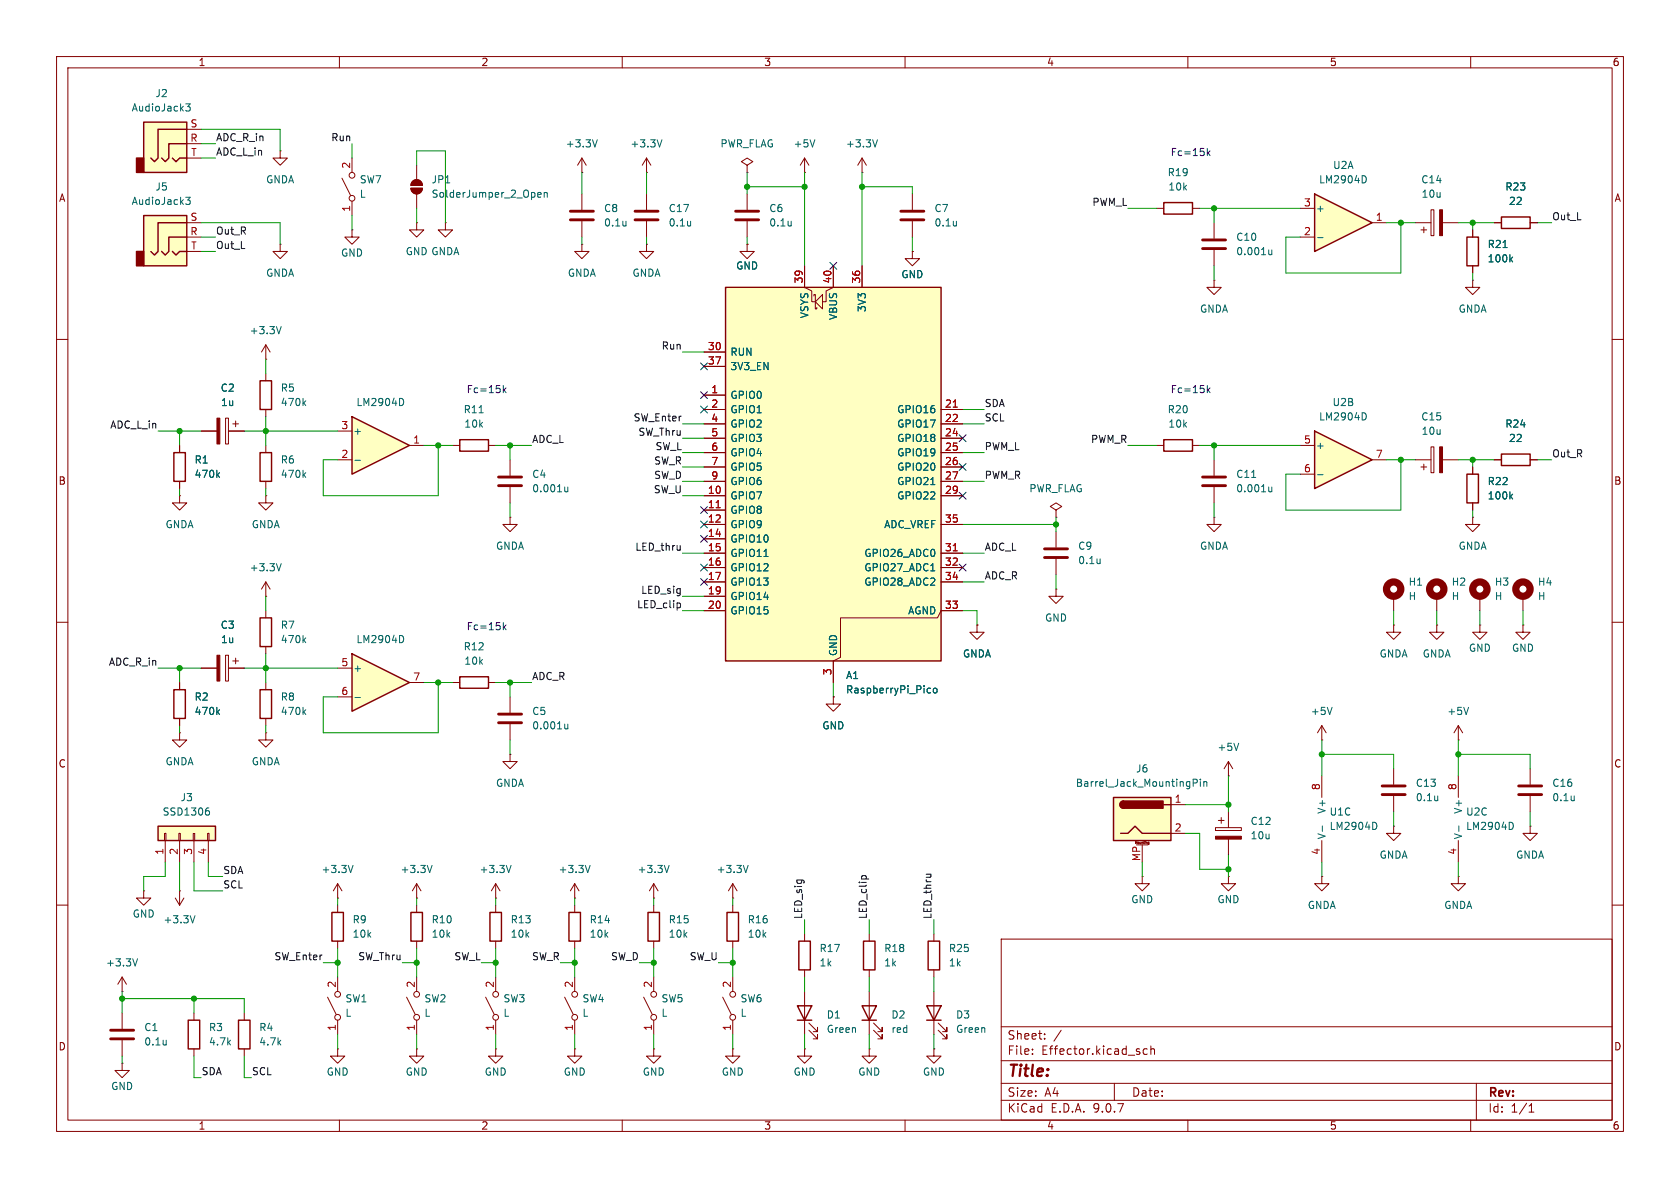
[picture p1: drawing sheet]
<svg xmlns="http://www.w3.org/2000/svg" width="297mm" height="210mm" viewBox="0 0 297 210" stroke-linecap="round" stroke-linejoin="round" font-family="sans-serif">
<defs><g id="words">
<text font-size="2.8" fill="#840000" x="178" y="190.9">Title:</text>
<g font-size="2.1" fill="#840000">
<text x="178" y="184">Sheet:</text>
<text x="178" y="186.7">File:</text>
<text x="184.1" y="186.7">Effector.kicad_sch</text>
<text x="178" y="196.9">KiCad</text>
<text x="178" y="194.1">Size:</text>
<text x="184.7" y="194.1">A4</text>
<text x="185.7" y="196.9">E.D.A.</text>
<text x="193.3" y="196.9">9.0.7</text>
<text x="200" y="194.1">Date:</text>
<text x="263" y="194.3">Rev:</text>
<text x="263" y="196.9">Id:</text>
<text x="267.1" y="196.9">1/1</text>
</g>
<g font-size="1.8" fill="#840000">
<text x="35" y="11.9">1</text>
<text x="85" y="11.9">2</text>
<text x="135" y="11.9">3</text>
<text x="185" y="11.9">4</text>
<text x="235" y="11.9">5</text>
<text x="285" y="11.9">6</text>
<text x="10.3" y="35.9">A</text>
<text x="285.3" y="35.9">A</text>
<text x="10.3" y="85.9">B</text>
<text x="285.3" y="85.9">B</text>
<text x="10.3" y="135.9">C</text>
<text x="285.3" y="135.9">C</text>
<text x="10.3" y="185.9">D</text>
<text x="285.3" y="185.9">D</text>
<text x="35" y="199.9">1</text>
<text x="85" y="199.9">2</text>
<text x="135" y="199.9">3</text>
<text x="185" y="199.9">4</text>
<text x="235" y="199.9">5</text>
<text x="285" y="199.9">6</text>
</g>
<g font-size="1.8" fill="#006464">
<text x="27.4" y="17.4">J2</text>
<text x="23.2" y="19.9">AudioJack3</text>
<text x="99.9" y="26.3">+3.3V</text>
<text x="111.4" y="26.3">+3.3V</text>
<text x="127.3" y="26.3">PWR_FLAG</text>
<text x="140.2" y="26.3">+5V</text>
<text x="149.5" y="26.3">+3.3V</text>
<text x="27.4" y="33.9">J5</text>
<text x="46.9" y="32.6">GNDA</text>
<text x="63.5" y="35.2">L</text>
<text x="63.5" y="32.6">SW7</text>
<text x="76.2" y="32.6">JP1</text>
<text x="76.2" y="35.2">SolderJumper_2_Open</text>
<text x="206.3" y="31.3">R19</text>
<text x="206.5" y="33.9">10k</text>
<text x="233.1" y="32.6">LM2904D</text>
<text x="235.6" y="30.1">U2A</text>
<text x="251.2" y="32.6">C14</text>
<text x="251.2" y="35.2">10u</text>
<text x="266" y="33.9">R23</text>
<text x="23.2" y="36.4">AudioJack3</text>
<text x="106.7" y="37.7">C8</text>
<text x="106.7" y="40.2">0.1u</text>
<text x="118.1" y="37.7">C17</text>
<text x="118.1" y="40.2">0.1u</text>
<text x="135.9" y="37.7">C6</text>
<text x="135.9" y="40.2">0.1u</text>
<text x="165.1" y="37.7">C7</text>
<text x="165.1" y="40.2">0.1u</text>
<text x="232.5" y="37.7">+</text>
<text x="266.7" y="36.4">22</text>
<text x="60.2" y="45.6">GND</text>
<text x="71.6" y="45.3">GND GNDA</text>
<text x="130" y="47.9">GND</text>
<text x="218.4" y="42.8">C10</text>
<text x="218.4" y="45.3">0.001u</text>
<text x="262.9" y="44">R21</text>
<text x="262.9" y="46.6">100k</text>
<text x="46.9" y="49.1">GNDA</text>
<text x="100.3" y="49.1">GNDA</text>
<text x="111.7" y="49.1">GNDA</text>
<text x="159.3" y="49.4">GND</text>
<text x="44" y="59.3">+3.3V</text>
<text x="143.1" y="56.4" transform="rotate(-90 143.1 56.4)">VSYS</text>
<text x="148.2" y="56.7" transform="rotate(-90 148.2 56.7)">VBUS</text>
<text x="153.3" y="55.3" transform="rotate(-90 153.3 55.3)">3V3</text>
<text x="212" y="55.5">GNDA</text>
<text x="257.8" y="55.5">GNDA</text>
<text x="129" y="63.1">RUN</text>
<text x="129" y="65.6">3V3_EN</text>
<text x="38.9" y="69.4">C2</text>
<text x="39" y="72">1u</text>
<text x="49.5" y="69.4">R5</text>
<text x="49.5" y="72">470k</text>
<text x="62.9" y="72">LM2904D</text>
<text x="129" y="70.7">GPIO0</text>
<text x="235.5" y="72">U2B</text>
<text x="62.4" y="77.1">+</text>
<text x="81.9" y="73.3">R11</text>
<text x="82" y="75.8">10k</text>
<text x="129" y="73.3">GPIO1</text>
<text x="129" y="75.8">GPIO2</text>
<text x="158.5" y="73.3">GPIO16</text>
<text x="158.5" y="75.8">GPIO17</text>
<text x="206.3" y="73.3">R20</text>
<text x="206.5" y="75.8">10k</text>
<text x="233.1" y="74.5">LM2904D</text>
<text x="251.2" y="74.5">C15</text>
<text x="251.2" y="77.1">10u</text>
<text x="266" y="75.8">R24</text>
<text x="34.3" y="82.1">R1</text>
<text x="49.5" y="82.1">R6</text>
<text x="129" y="78.3">GPIO3</text>
<text x="129" y="80.9">GPIO4</text>
<text x="129" y="83.4">GPIO5</text>
<text x="158.5" y="78.3">GPIO18</text>
<text x="158.5" y="80.9">GPIO19</text>
<text x="158.5" y="83.4">GPIO20</text>
<text x="232.5" y="79.6">+</text>
<text x="266.7" y="78.3">22</text>
<text x="34.3" y="84.7">470k</text>
<text x="49.5" y="84.7">470k</text>
<text x="94" y="84.7">C4</text>
<text x="94" y="87.2">0.001u</text>
<text x="129" y="86">GPIO6</text>
<text x="129" y="88.5">GPIO7</text>
<text x="158.5" y="86">GPIO21</text>
<text x="158.5" y="88.5">GPIO22</text>
<text x="181.9" y="87.2">PWR_FLAG</text>
<text x="218.4" y="84.7">C11</text>
<text x="218.4" y="87.2">0.001u</text>
<text x="262.9" y="86">R22</text>
<text x="262.9" y="88.5">100k</text>
<text x="29.2" y="93.6">GNDA</text>
<text x="44.4" y="93.6">GNDA</text>
<text x="129" y="91">GPIO8</text>
<text x="129" y="93.6">GPIO9</text>
<text x="156.2" y="93.6">ADC_VREF</text>
<text x="44" y="101.2">+3.3V</text>
<text x="87.6" y="97.4">GNDA</text>
<text x="129" y="96.1">GPIO10</text>
<text x="129" y="98.7">GPIO11</text>
<text x="129" y="101.2">GPIO12</text>
<text x="152.7" y="98.7">GPIO26_ADC0</text>
<text x="152.7" y="101.2">GPIO27_ADC1</text>
<text x="190.5" y="97.4">C9</text>
<text x="190.5" y="99.9">0.1u</text>
<text x="212" y="97.4">GNDA</text>
<text x="257.8" y="97.4">GNDA</text>
<text x="129" y="103.7">GPIO13</text>
<text x="129" y="106.3">GPIO14</text>
<text x="152.7" y="103.7">GPIO28_ADC2</text>
<text x="248.9" y="106.3">H</text>
<text x="248.9" y="103.7">H1</text>
<text x="256.5" y="106.3">H</text>
<text x="256.5" y="103.7">H2</text>
<text x="264.2" y="106.3">H</text>
<text x="264.2" y="103.7">H3</text>
<text x="271.8" y="106.3">H</text>
<text x="271.8" y="103.7">H4</text>
<text x="38.9" y="111.4">C3</text>
<text x="39" y="113.9">1u</text>
<text x="49.5" y="111.4">R7</text>
<text x="49.5" y="113.9">470k</text>
<text x="62.9" y="113.9">LM2904D</text>
<text x="129" y="108.8">GPIO15</text>
<text x="160.4" y="108.8">AGND</text>
<text x="184.7" y="110.1">GND</text>
<text x="62.4" y="119">+</text>
<text x="81.9" y="115.2">R12</text>
<text x="82" y="117.7">10k</text>
<text x="148.2" y="116.1" transform="rotate(-90 148.2 116.1)">GND</text>
<text x="170.1" y="116.4">GNDA</text>
<text x="243.8" y="116.4">GNDA</text>
<text x="251.4" y="116.4">GNDA</text>
<text x="259.6" y="115.4">GND</text>
<text x="267.2" y="115.4">GND</text>
<text x="34.3" y="124.1">R2</text>
<text x="49.5" y="124.1">R8</text>
<text x="149.5" y="120.2">A1</text>
<text x="149.5" y="122.8">RaspberryPi_Pico</text>
<text x="34.3" y="126.6">470k</text>
<text x="49.5" y="126.6">470k</text>
<text x="94" y="126.6">C5</text>
<text x="94" y="129.1">0.001u</text>
<text x="145.3" y="129.1">GND</text>
<text x="231.6" y="126.6">+5V</text>
<text x="255.8" y="126.6">+5V</text>
<text x="29.2" y="135.5">GNDA</text>
<text x="44.4" y="135.5">GNDA</text>
<text x="200.7" y="136.8">J6</text>
<text x="215.1" y="132.9">+5V</text>
<text x="31.8" y="141.8">J3</text>
<text x="87.6" y="139.3">GNDA</text>
<text x="190.1" y="139.3">Barrel_Jack_MountingPin</text>
<text x="234.5" y="144" transform="rotate(-90 234.5 144)">V+</text>
<text x="250.2" y="139.3">C13</text>
<text x="250.2" y="141.8">0.1u</text>
<text x="258.7" y="144" transform="rotate(-90 258.7 144)">V+</text>
<text x="274.3" y="139.3">C16</text>
<text x="274.3" y="141.8">0.1u</text>
<text x="28.7" y="144.4">SSD1306</text>
<text x="221" y="146">C12</text>
<text x="221" y="148.6">10u</text>
<text x="234.5" y="148.5" transform="rotate(-90 234.5 148.5)">V-</text>
<text x="235" y="146.9">LM2904D</text>
<text x="235" y="144.4">U1C</text>
<text x="258.7" y="148.5" transform="rotate(-90 258.7 148.5)">V-</text>
<text x="259.1" y="146.9">LM2904D</text>
<text x="259.1" y="144.4">U2C</text>
<text x="56.7" y="154.5">+3.3V</text>
<text x="70.7" y="154.5">+3.3V</text>
<text x="84.7" y="154.5">+3.3V</text>
<text x="98.7" y="154.5">+3.3V</text>
<text x="112.6" y="154.5">+3.3V</text>
<text x="126.6" y="154.5">+3.3V</text>
<text x="243.8" y="152">GNDA</text>
<text x="267.9" y="152">GNDA</text>
<text x="199.9" y="159.9">GND</text>
<text x="215.1" y="159.9">GND</text>
<text x="231.1" y="160.9">GNDA</text>
<text x="255.2" y="160.9">GNDA</text>
<text x="23.4" y="162.4">GND</text>
<text x="28.8" y="163.4">+3.3V</text>
<text x="62.2" y="163.4">R9</text>
<text x="62.2" y="166">10k</text>
<text x="76.2" y="166">10k</text>
<text x="76.2" y="163.4">R10</text>
<text x="90.2" y="166">10k</text>
<text x="90.2" y="163.4">R13</text>
<text x="104.1" y="166">10k</text>
<text x="104.1" y="163.4">R14</text>
<text x="118.1" y="166">10k</text>
<text x="118.1" y="163.4">R15</text>
<text x="132.1" y="166">10k</text>
<text x="132.1" y="163.4">R16</text>
<text x="18.6" y="171">+3.3V</text>
<text x="144.8" y="168.5">R17</text>
<text x="144.8" y="171">1k</text>
<text x="156.2" y="168.5">R18</text>
<text x="156.2" y="171">1k</text>
<text x="167.6" y="168.5">R25</text>
<text x="167.6" y="171">1k</text>
<text x="61" y="179.9">L</text>
<text x="61" y="177.4">SW1</text>
<text x="74.9" y="179.9">L</text>
<text x="74.9" y="177.4">SW2</text>
<text x="88.9" y="179.9">L</text>
<text x="88.9" y="177.4">SW3</text>
<text x="102.9" y="179.9">L</text>
<text x="102.9" y="177.4">SW4</text>
<text x="116.8" y="179.9">L</text>
<text x="116.8" y="177.4">SW5</text>
<text x="130.8" y="179.9">L</text>
<text x="130.8" y="177.4">SW6</text>
<text x="25.4" y="182.5">C1</text>
<text x="25.4" y="185">0.1u</text>
<text x="36.8" y="182.5">R3</text>
<text x="36.8" y="185">4.7k</text>
<text x="45.7" y="182.5">R4</text>
<text x="45.7" y="185">4.7k</text>
<text x="146.1" y="180.3">D1</text>
<text x="146.1" y="182.8">Green</text>
<text x="157.5" y="180.3">D2</text>
<text x="157.5" y="182.8">red</text>
<text x="168.9" y="180.3">D3</text>
<text x="168.9" y="182.8">Green</text>
<text x="57.7" y="190.3">GND</text>
<text x="71.6" y="190.3">GND</text>
<text x="85.6" y="190.3">GND</text>
<text x="99.6" y="190.3">GND</text>
<text x="113.5" y="190.3">GND</text>
<text x="127.5" y="190.3">GND</text>
<text x="140.2" y="190.3">GND</text>
<text x="151.6" y="190.3">GND</text>
<text x="163.1" y="190.3">GND</text>
<text x="19.6" y="192.9">GND</text>
</g>
<g font-size="1.8" fill="#a90000">
<text x="33.6" y="22.6">S</text>
<text x="33.6" y="25.1">R</text>
<text x="33.7" y="27.7">T</text>
<text x="62" y="29.9" transform="rotate(-90 62 29.9)">2</text>
<text x="33.6" y="41.7">R</text>
<text x="33.6" y="39.1">S</text>
<text x="62" y="37.5" transform="rotate(-90 62 37.5)">1</text>
<text x="230.4" y="36.6">3</text>
<text x="230.4" y="41.7">2</text>
<text x="243.1" y="39.1">1</text>
<text x="33.7" y="44.2">T</text>
<text x="142" y="50.2" transform="rotate(-90 142 50.2)">39</text>
<text x="147.1" y="50.2" transform="rotate(-90 147.1 50.2)">40</text>
<text x="152.1" y="50.2" transform="rotate(-90 152.1 50.2)">36</text>
<text x="125.1" y="62">30</text>
<text x="125.1" y="64.5">37</text>
<text x="125.7" y="69.6">1</text>
<text x="60.3" y="75.9">3</text>
<text x="125.7" y="72.1">2</text>
<text x="125.7" y="74.7">4</text>
<text x="125.7" y="77.2">5</text>
<text x="167" y="72.1">21</text>
<text x="167" y="74.7">22</text>
<text x="167" y="77.2">24</text>
<text x="60.3" y="81">2</text>
<text x="73" y="78.5">1</text>
<text x="125.7" y="79.8">6</text>
<text x="125.7" y="82.3">7</text>
<text x="167" y="79.8">25</text>
<text x="167" y="82.3">26</text>
<text x="230.4" y="78.5">5</text>
<text x="230.4" y="83.6">6</text>
<text x="243.1" y="81">7</text>
<text x="125.1" y="87.4">10</text>
<text x="125.1" y="89.9">11</text>
<text x="125.7" y="84.8">9</text>
<text x="167" y="84.8">27</text>
<text x="167" y="87.4">29</text>
<text x="125.1" y="92.5">12</text>
<text x="125.1" y="95">14</text>
<text x="167" y="92.5">35</text>
<text x="125.1" y="97.5">15</text>
<text x="125.1" y="100.1">16</text>
<text x="167" y="97.5">31</text>
<text x="167" y="100.1">32</text>
<text x="125.1" y="102.6">17</text>
<text x="125.1" y="105.2">19</text>
<text x="125.1" y="107.7">20</text>
<text x="167" y="102.6">34</text>
<text x="167" y="107.7">33</text>
<text x="60.3" y="117.9">5</text>
<text x="147.1" y="119.5" transform="rotate(-90 147.1 119.5)">3</text>
<text x="60.3" y="122.9">6</text>
<text x="73" y="120.4">7</text>
<text x="207.6" y="142">1</text>
<text x="233.4" y="139.8" transform="rotate(-90 233.4 139.8)">8</text>
<text x="257.6" y="139.8" transform="rotate(-90 257.6 139.8)">8</text>
<text x="207.6" y="147.1">2</text>
<text x="29" y="151.2" transform="rotate(-90 29 151.2)">1</text>
<text x="31.5" y="151.2" transform="rotate(-90 31.5 151.2)">2</text>
<text x="34" y="151.2" transform="rotate(-90 34 151.2)">3</text>
<text x="36.6" y="151.2" transform="rotate(-90 36.6 151.2)">4</text>
<text x="201.7" y="152.3" transform="rotate(-90 201.7 152.3)">MP</text>
<text x="233.4" y="151.2" transform="rotate(-90 233.4 151.2)">4</text>
<text x="257.6" y="151.2" transform="rotate(-90 257.6 151.2)">4</text>
<text x="59.4" y="174.7" transform="rotate(-90 59.4 174.7)">2</text>
<text x="73.4" y="174.7" transform="rotate(-90 73.4 174.7)">2</text>
<text x="87.4" y="174.7" transform="rotate(-90 87.4 174.7)">2</text>
<text x="101.3" y="174.7" transform="rotate(-90 101.3 174.7)">2</text>
<text x="115.3" y="174.7" transform="rotate(-90 115.3 174.7)">2</text>
<text x="129.3" y="174.7" transform="rotate(-90 129.3 174.7)">2</text>
<text x="59.4" y="182.3" transform="rotate(-90 59.4 182.3)">1</text>
<text x="73.4" y="182.3" transform="rotate(-90 73.4 182.3)">1</text>
<text x="87.4" y="182.3" transform="rotate(-90 87.4 182.3)">1</text>
<text x="101.3" y="182.3" transform="rotate(-90 101.3 182.3)">1</text>
<text x="115.3" y="182.3" transform="rotate(-90 115.3 182.3)">1</text>
<text x="129.3" y="182.3" transform="rotate(-90 129.3 182.3)">1</text>
</g>
<g font-size="1.8" fill="#0f0f0f">
<text x="38.1" y="25.1">ADC_R_in</text>
<text x="38.1" y="27.6">ADC_L_in</text>
<text x="58.5" y="25.1">Run</text>
<text x="38.1" y="41.6">Out_R</text>
<text x="193" y="36.5">PWM_L</text>
<text x="274.3" y="39">Out_L</text>
<text x="38.1" y="44.1">Out_L</text>
<text x="116.9" y="61.9">Run</text>
<text x="19.4" y="75.9">ADC_L_in</text>
<text x="111.9" y="74.6">SW_Enter</text>
<text x="112.8" y="77.1">SW_Thru</text>
<text x="174" y="72">SDA</text>
<text x="174" y="74.6">SCL</text>
<text x="94" y="78.4">ADC_L</text>
<text x="115.5" y="82.2">SW_R</text>
<text x="115.8" y="79.7">SW_L</text>
<text x="174" y="79.7">PWM_L</text>
<text x="192.8" y="78.4">PWM_R</text>
<text x="274.3" y="80.9">Out_R</text>
<text x="115.5" y="87.3">SW_U</text>
<text x="115.5" y="84.7">SW_D</text>
<text x="174" y="84.7">PWM_R</text>
<text x="112.2" y="97.4">LED_thru</text>
<text x="174" y="97.4">ADC_L</text>
<text x="112.5" y="107.6">LED_clip</text>
<text x="113.3" y="105.1">LED_sig</text>
<text x="174" y="102.5">ADC_R</text>
<text x="19.1" y="117.8">ADC_R_in</text>
<text x="94" y="120.3">ADC_R</text>
<text x="39.4" y="154.6">SDA</text>
<text x="39.4" y="157.1">SCL</text>
<text x="141.9" y="162.6" transform="rotate(-90 141.9 162.6)">LED_sig</text>
<text x="153.3" y="162.6" transform="rotate(-90 153.3 162.6)">LED_clip</text>
<text x="164.8" y="162.6" transform="rotate(-90 164.8 162.6)">LED_thru</text>
<text x="48.4" y="169.8">SW_Enter</text>
<text x="63.2" y="169.8">SW_Thru</text>
<text x="80.2" y="169.8">SW_L</text>
<text x="94" y="169.8">SW_R</text>
<text x="107.9" y="169.8">SW_D</text>
<text x="121.8" y="169.8">SW_U</text>
<text x="35.6" y="190.2">SDA</text>
<text x="44.4" y="190.2">SCL</text>
</g>
<g font-size="1.8" fill="#0000c2">
<text x="206.9" y="27.8">Fc=15k</text>
<text x="82.4" y="69.7">Fc=15k</text>
<text x="206.9" y="69.7">Fc=15k</text>
<text x="82.4" y="111.6">Fc=15k</text>
</g>
<text font-size=".5" fill="#840000" x="200.5" y="149.4">Mounting</text>
</g></defs>
<g fill="none" stroke="#840000" stroke-width=".18">
<path d="M10 10h277v190h-277zM12 12h273v186h-273zM60 10v2M110 10v2M160 10v2M210 10v2M260 10v2M60.5 31.5l1.5 3M62.2 27.9v2.6M62.2 35.6v2.5M72.6 33.3h2.1a1.02 1.02 0 0 1-1 1 1.02 1.02 0 0 1-1.1-1zM72.9 32.1a1.02 1.02 0 0 1 1.1-.3 1.02 1.02 0 0 1 .7 1h-2.1z"/>
<path d="M73.7 39.4v1.2h1.2l-1.2 1.3-1.3-1.3h1.3M73.7 39.4h.1M73.7 29.2v2.6M73.7 34.3v2.5M214.6 39.4v2.8M62.2 40.6v1.3h1.3l-1.3 1.3-1.2-1.3h1.2M62.2 40.6h.1M214.6 44.2v2.8M10 60h2M253 79h.5v4.6h-.5zM285 60h2M214.6 91.4v1.3h1.3l-1.3 1.3-1.2-1.3h1.2"/>
<path d="M214.6 91.4h.1M214.6 81.3v2.8M214.6 86.1v2.8M250.2 81.3h2.8M251.2 82.6h1M251.7 82v1.1M255 81.3h2.8M260.3 82.6v1.2M260.3 88.9v1.3M10 110h2M285 110h2M25.4 157.5v1.3h1.3l-1.3 1.2-1.3-1.2h1.3"/>
<path d="M25.4 157.5h.1M31 158.8l.7 1.2M31.7 157.5h.1M31.7 157.5v2.5M32.5 158.8l-.8 1.2M10 160h2M71.9 176.3l1.5 3M73.7 160v1.3M73.7 166.4v1.2M73.7 172.7v2.6M85.9 176.3l1.5 3M87.6 172.7v2.6"/>
<path d="M99.8 176.3l1.5 3M101.6 172.7v2.6M177 166h108v32h-108zM285 160h2M60 198v2M73.7 180.3v2.6M87.6 185.4v1.3h1.3l-1.3 1.3-1.2-1.3h1.2M87.6 185.4h.1M87.6 180.3v2.6M101.6 185.4v1.3h1.3l-1.3 1.3-1.3-1.3h1.3M101.6 185.4h.1M101.6 180.3v2.6"/>
<path d="M110 198v2M160 198v2M177 194.5h108M177 191.5h108M177 187.5h108M177 181.5h108M182.5 186.3v.1M182.5 185.5v.1M184.7 183.6v.1M184.7 182.8v.1M187.6 182.1l-1.3 2M197 191.5v3"/>
<path d="M202.8 185.5l-.4-.1-.3 .3v.4l.1 .2h.6M203.5 185.5l.2-.1 .3 .1 .1 .9M203.5 184.9v1.5M210 198v2M260 198v2M261 191.5v6.5M270.3 196.6h.9M270.3 195.5l.4-.4v1.5"/>
<circle cx="62.2" cy="31" r=".51"/>
<circle cx="62.2" cy="35.1" r=".51"/>
<circle cx="73.7" cy="179.8" r=".51"/>
<circle cx="73.7" cy="175.8" r=".51"/>
<circle cx="87.6" cy="179.8" r=".51"/>
<circle cx="87.6" cy="175.8" r=".51"/>
<circle cx="101.6" cy="179.8" r=".51"/>
<circle cx="101.6" cy="175.8" r=".51"/>
</g>
<g fill="#840000" stroke="#840000" stroke-width=".18">
<path d="M72.6 33.3h2.1a1.02 1.02 0 0 1-1 1 1.02 1.02 0 0 1-1.1-1z"/>
<path d="M72.9 32.1a1.02 1.02 0 0 1 1.1-.3 1.02 1.02 0 0 1 .7 1h-2.1z"/>
<path d="M254.5 79h.5v4.6h-.5z"/>
</g>
<path d="M95.1 34.4l.6-.1-.1-.2-.4-.1-.1 .2v.6h.5M96.2 34.1l.2-.1 .3 .1 .1 .8M96.2 34v.9M224.8 44.2v.8M224.8 44.9l-.1 .1h-.3M221.3 84.4h.7M224.8 86.1v.8M224.8 86.8l-.1 .1h-.3M267.1 87.7l.3 .5M267.4 87.4l-.5 .4M34.5 161.9l-.5 1.2" fill="none" stroke="#006464" stroke-width=".18"/>
<path d="M212.6 42.4h4.1M212.6 43.9h4.1M212.6 84.3h4.1M212.6 85.9h4.1" fill="none" stroke="#840000" stroke-width=".51"/>
<path d="M259.3 83.8h2.1v5.1h-2.1zM72.6 161.3h2.1v5.1h-2.1z" fill="none" stroke="#840000" stroke-width=".25"/>
<path d="M62.2 115.6l10.2 5.1-10.2 5z" fill="#ffffc2"/>
<path d="M62.2 115.6l10.2 5.1-10.2 5z" fill="none" stroke="#840000" stroke-width=".25"/>
<g fill="none" stroke="#840000" stroke-width=".18">
<path d="M114.3 30.5h.1M114.3 27.9l-.8 1.3M114.3 27.9l.8 1.3M114.3 27.9v2.6M214.6 49.5v1.3h1.3l-1.3 1.3-1.2-1.3h1.2M214.6 49.5h.1M59.7 118.1h2.5M59.7 123.2h2.5M72.4 120.7h2.5M21.6 175.3h.1M21.6 172.7l-.8 1.3M21.6 172.7l.8 1.3"/>
<path d="M21.6 172.7v2.6M113.8 176.3l1.5 3M115.6 172.7v2.6M115.6 185.4v1.3h1.2l-1.2 1.3-1.3-1.3h1.3M115.6 185.4h.1M115.6 180.3v2.6"/>
<circle cx="115.6" cy="175.8" r=".51"/>
<circle cx="115.6" cy="179.8" r=".51"/>
</g>
<path d="M117 24.7l-.4 1.3M70.9 112.3a.68 .68 0 0 1 .5 .7 .68 .68 0 0 1-.5 .6M62.8 123.3h.9M24.3 169.5l-.4 1.3" fill="none" stroke="#006464" stroke-width=".18"/>
<path d="M232.4 34.3l10.2 5.1-10.2 5.1z" fill="#ffffc2"/>
<path d="M232.4 34.3l10.2 5.1-10.2 5.1zM265.4 38.4h5.1v2h-5.1zM46 67.3h2v5.1h-2zM30.7 80h2.1v5.1h-2.1zM46 109.2h2v5.1h-2zM81.3 119.6h5.1v2.1h-5.1zM58.7 161.3h2v5.1h-2zM86.6 161.3h2v5.1h-2zM100.6 161.3h2v5.1h-2zM114.6 161.3h2v5.1h-2zM33.3 180.3h2v5.1h-2zM42.2 180.3h2v5.1h-2z" fill="none" stroke="#840000" stroke-width=".25"/>
<g fill="none" stroke="#840000" stroke-width=".18">
<path d="M49.5 26.7v1.2h1.3l-1.3 1.3-1.2-1.3h1.2M49.5 26.7h.1M78.7 39.4v1.2h1.3l-1.3 1.3-1.2-1.3h1.2M78.7 39.4h.1M102.9 30.5h.1M102.9 27.9l-.8 1.3M102.9 27.9l.7 1.3M102.9 27.9v2.6M229.9 36.8h2.5M242.6 39.4h2.5M264.2 39.4h1.2M270.5 39.4h1.3"/>
<path d="M49.5 43.2v1.3h1.3l-1.3 1.2-1.2-1.2h1.2M49.5 43.2h.1M229.9 41.9h2.5M31.7 78.7v1.3M35.6 76.2h2.8M39.9 73.9h.5v4.6h-.5zM40.4 76.2h2.8M41.1 74.9h1.1M41.7 74.4v1M47 63.5h.1M47 61v2.5M47 66v1.3"/>
<path d="M47 72.4v1.3M47 61l-.8 1.2M47 61l.8 1.2M31.7 87.6v1.3h1.3l-1.3 1.3-1.2-1.3h1.2M31.7 87.6h.1M31.7 85.1v1.3M90.2 91.4v1.3h1.2l-1.2 1.3-1.3-1.3h1.3M90.2 91.4h.1M260.3 91.4v1.3h1.3l-1.3 1.3-1.2-1.3h1.2M260.3 91.4h.1M47 105.4h.1M47 102.9v2.5"/>
<path d="M47 108v1.2M47 114.3v1.3M47 102.9l-.8 1.2M47 102.9l.8 1.2M246.4 110.5v1.3h1.2l-1.2 1.2-1.3-1.2h1.3M246.4 110.5h.1M246.4 105.4v2.6M254 110.5v1.3h1.3l-1.3 1.2-1.3-1.2h1.3M254 110.5h.1M254 105.4v2.6M261.6 110.5v1.3h1.3l-1.3 1.2-1.3-1.2h1.3M261.6 110.5h.1"/>
<path d="M261.6 105.4v2.6M269.2 110.5v1.3h1.3l-1.3 1.2-1.2-1.2h1.2M269.2 110.5h.1M269.2 105.4v2.6M80 120.7h1.3M86.4 120.7h1.2M90.2 133.4v1.2h1.2l-1.2 1.3-1.3-1.3h1.3M90.2 133.4h.1M90.2 123.2v2.8M90.2 128v2.8M217.2 137.2h.1M217.2 134.6l-.8 1.3"/>
<path d="M217.2 134.6l.7 1.3M217.2 134.6v2.6M233.7 130.8h.1M233.7 128.3l-.8 1.2M233.7 128.3l.7 1.2M233.7 128.3v2.5M233.7 137.2v3.8M246.4 135.9v2.8M257.8 130.8h.1M257.8 128.3v2.5M257.8 137.2v3.8M257.8 128.3l-.8 1.2"/>
<path d="M257.8 128.3l.8 1.2M270.5 135.9v2.8M59.7 158.8h.1M59.7 156.2v2.6M59.7 156.2l-.8 1.3M59.7 156.2l.8 1.3M73.7 158.8h.1M73.7 156.2l-.8 1.3M73.7 156.2l.7 1.3M73.7 156.2v2.6M87.6 158.8h.1M87.6 156.2v2.6"/>
<path d="M87.6 156.2l-.7 1.3M87.6 156.2l.8 1.3M101.6 158.8h.1M101.6 156.2l-.8 1.3M101.6 156.2l.8 1.3M101.6 156.2v2.6M115.6 158.8h.1M115.6 156.2l-.8 1.3M115.6 156.2l.7 1.3M115.6 156.2v2.6M214.9 146.3h4.6v.5h-4.6zM215.4 145h1"/>
<path d="M215.9 144.5v1M217.2 154.9v1.3h1.2l-1.2 1.3-1.3-1.3h1.3M217.2 154.9h.1M217.2 143.5v2.8M217.2 148.3v2.8M233.7 154.9v1.3h1.2l-1.2 1.3-1.3-1.3h1.3M233.7 154.9h.1M233.7 148.6v3.8M246.4 146.1v1.2h1.2l-1.2 1.3-1.3-1.3h1.3M246.4 146.1h.1M246.4 140.7v2.8M257.8 154.9v1.3h1.3l-1.3 1.3-1.3-1.3h1.3"/>
<path d="M257.8 154.9h.1M257.8 148.6v3.8M270.5 146.1v1.2h1.3l-1.3 1.3-1.3-1.3h1.3M270.5 146.1h.1M270.5 140.7v2.8M34.3 179.1v1.2M43.2 179.1v1.2M57.9 176.3l1.5 3M59.7 160v1.3M59.7 166.4v1.2M59.7 172.7v2.6M87.6 160v1.3"/>
<path d="M87.6 166.4v1.2M101.6 160v1.3M101.6 166.4v1.2M115.6 160v1.3M115.6 166.4v1.2M34.3 185.4v1.3M43.2 185.4v1.3M59.7 185.4v1.3h1.3l-1.3 1.3-1.3-1.3h1.3M59.7 185.4h.1M59.7 180.3v2.6M73.7 185.4v1.3h1.2l-1.2 1.3-1.3-1.3h1.3M73.7 185.4h.1"/>
<circle cx="59.7" cy="175.8" r=".51"/>
<circle cx="59.7" cy="179.8" r=".51"/>
</g>
<g fill="none" stroke="#006464" stroke-width=".18">
<path d="M105.6 24.7l-.4 1.3M241.1 31.1a.68 .68 0 0 1 .4 .6 .68 .68 0 0 1-.4 .6M49.7 57.7l-.4 1.3M232.9 42h1M53.7 71.2l.4 .5M54.1 70.9l-.5 .4M38.5 83.9l.3 .5M38.8 83.6l-.5 .4M49.7 99.6l-.4 1.3M53.7 113.1l.4 .5M54.1 112.8l-.5 .4M100.4 128v.8"/>
<path d="M100.4 128.7l-.2 .1h-.3M219 131.4l-.4 1.3M235.5 125l-.4 1.3M259.6 125l-.4 1.3M62.4 153l-.4 1.2M76.4 153l-.4 1.2M90.4 153l-.5 1.2M104.3 153l-.4 1.2M118.3 153l-.4 1.2M233.8 146v1M243 145.4a.68 .68 0 0 1 .4 .6 .68 .68 0 0 1-.4 .6M254.2 140.7v.8"/>
<path d="M254.2 141.4l-.1 .1M257.9 146v1M267.1 145.4a.68 .68 0 0 1 .4 .6 .68 .68 0 0 1-.4 .6M278.3 140.7v.8M278.3 141.4l-.1 .1"/>
</g>
<path d="M88.1 126.2h4.1M88.1 127.8h4.1M244.3 138.9h4.1M268.5 138.9h4M244.3 140.5h4.1M268.5 140.5h4" fill="none" stroke="#840000" stroke-width=".51"/>
<g fill="none" stroke="#840000" stroke-width="1.3">
<circle cx="246.4" cy="104.1" r="1.27"/>
<circle cx="254" cy="104.1" r="1.27"/>
<circle cx="261.6" cy="104.1" r="1.27"/>
<circle cx="269.2" cy="104.1" r="1.27"/>
</g>
<g fill="#840000" stroke="#840000" stroke-width=".18">
<path d="M38.4 73.9h.5v4.6h-.5z"/>
<path d="M214.9 147.8h4.6v.5h-4.6z"/>
</g>
<path d="M27.9 146.1h10.2v2.5h-10.2z" fill="#ffffc2"/>
<path d="M81.3 77.7h5.1v2.1h-5.1zM46 80h2v5.1h-2zM27.9 146.1h10.2v2.5h-10.2z" fill="none" stroke="#840000" stroke-width=".25"/>
<g fill="none" stroke="#840000" stroke-width=".18">
<path d="M47 78.7v1.3M80 78.7h1.3M86.4 78.7h1.2M47 87.6v1.3h1.3l-1.3 1.3-1.3-1.3h1.3M47 87.6h.1M47 85.1v1.3M90.2 81.3v2.8M90.2 86.1v2.8M31.7 129.5v1.3h1.3l-1.3 1.3-1.2-1.3h1.2M31.7 129.5h.1M29.1 147.3h.2v1.3h-.2zM29.2 148.6v3.8"/>
<path d="M31.6 147.3h.3v1.3h-.3zM31.7 148.6v3.8M34.2 147.3h.2v1.3h-.2zM34.3 148.6v3.8M36.7 147.3h.3v1.3h-.3zM36.8 148.6v3.8"/>
</g>
<path d="M84.7 73h.7M53.7 83.9l.4 .5M54.1 83.6l-.5 .4M100.4 86.1v.8M100.4 86.8l-.2 .1h-.3M36.6 143.3h.2l.2 .2v.5l-.4 .1M36.7 142.8h.2" fill="none" stroke="#006464" stroke-width=".18"/>
<path d="M88.1 84.3h4.1M88.1 85.9h4.1" fill="none" stroke="#840000" stroke-width=".51"/>
<path d="M25.4 38.1h7.6v8.9h-7.6z" fill="#ffffc2"/>
<path d="M24.1 44.5h1.3v2.5h-1.3z" fill="#840000" stroke="#840000" stroke-width=".25"/>
<path d="M25.4 38.1h7.6v8.9h-7.6zM33 39.4h-5.1v5.1l-.6 .6-.6-.6M30.5 44.5l.6 .6 .6-.6h1.3M33 41.9h-3.2v2.6l-.6 .6-.6-.6" fill="none" stroke="#840000" stroke-width=".25"/>
<path d="M33 39.4h2.6M33 41.9h2.6M33 44.5h2.6" fill="none" stroke="#840000" stroke-width=".18"/>
<path d="M32.8 34.9h.8l-.4 .5 .4 .1v.5l-.2 .1-.6-.1" fill="none" stroke="#006464" stroke-width=".18"/>
<path d="M25.4 21.6h7.6v8.9h-7.6z" fill="#ffffc2"/>
<path d="M24.1 27.9h1.3v2.6h-1.3z" fill="#840000" stroke="#840000" stroke-width=".25"/>
<path d="M25.4 21.6h7.6v8.9h-7.6zM30.5 27.9l.6 .7 .6-.7h1.3M33 25.4h-3.2v2.5l-.6 .7-.6-.7M33 22.9h-5.1v5l-.6 .7-.6-.7M30.7 121.9h2.1v5.1h-2.1zM46 121.9h2v5.1h-2z" fill="none" stroke="#840000" stroke-width=".25"/>
<g fill="none" stroke="#840000" stroke-width=".18">
<path d="M33 22.9h2.6M33 25.4h2.6M33 27.9h2.6M35.6 118.1h2.8M39.9 115.8h.5v4.6h-.5zM40.4 118.1h2.8M41.1 116.8h1.1M41.7 116.3v1M31.7 120.7v1.2M31.7 127v1.3M47 129.5v1.3h1.3l-1.3 1.3-1.3-1.3h1.3M47 129.5h.1"/>
<path d="M47 120.7v1.2M47 127v1.3M21.6 179.1v2.8M21.6 188v1.2h1.3l-1.3 1.3-1.3-1.3h1.3M21.6 188h.1M21.6 183.9v2.8"/>
</g>
<path d="M32.8 18.4h.8l-.4 .4 .4 .2v.5l-.2 .1-.6-.1M38.5 125.8l.3 .5M38.8 125.5l-.5 .4M53.7 125.8l.4 .5M54.1 125.5l-.5 .4M29.4 183.9v.8M29.4 184.6l-.1 .1" fill="none" stroke="#006464" stroke-width=".18"/>
<path d="M38.4 115.8h.5v4.6h-.5z" fill="#840000" stroke="#840000" stroke-width=".18"/>
<path d="M19.6 182.1h4M19.6 183.6h4" fill="none" stroke="#840000" stroke-width=".51"/>
<path d="M62.2 73.7l10.2 5-10.2 5.1z" fill="#ffffc2"/>
<path d="M62.2 73.7l10.2 5-10.2 5.1z" fill="none" stroke="#840000" stroke-width=".25"/>
<path d="M102.9 34.3v2.8M102.9 39.1v2.8M114.3 34.3v2.8M114.3 39.1v2.8M102.9 43.2v1.3h1.2l-1.2 1.2-1.3-1.2h1.3M102.9 43.2h.1M114.3 43.2v1.3h1.3l-1.3 1.2-1.3-1.2h1.3M114.3 43.2h.1M59.7 76.2h2.5M72.4 78.7h2.5M59.7 81.3h2.5" fill="none" stroke="#840000" stroke-width=".18"/>
<path d="M110.7 39.1v.8M110.7 39.8l-.1 .1M122.1 39.1v.8M122.1 39.8l-.1 .1M70.9 70.4a.68 .68 0 0 1 .5 .7 .68 .68 0 0 1-.5 .6M62.8 81.4h.9" fill="none" stroke="#006464" stroke-width=".18"/>
<path d="M100.8 37.3h4.1M100.8 38.9h4.1M112.3 37.3h4M112.3 38.9h4" fill="none" stroke="#840000" stroke-width=".51"/>
<path d="M128.3 50.8h38.1v66h-38.1z" fill="#ffffc2"/>
<path d="M205.7 35.8h5.1v2h-5.1zM128.3 50.8h38.1v66h-38.1zM205.7 77.7h5.1v2.1h-5.1zM152.7 166.4h2v5.1h-2zM164.1 166.4h2v5.1h-2z" fill="none" stroke="#840000" stroke-width=".25"/>
<g fill="none" stroke="#840000" stroke-width=".18">
<path d="M132.1 29.2l1-.6-1-.7-1 .7 1 .6v1.3M132.1 30.5h.1M132.1 34.3v2.8M132.1 39.1v2.8M142.2 30.5h.1M142.2 27.9v2.6M142.2 27.9l-.7 1.3M142.2 27.9l.8 1.3M152.4 30.5h.1M152.4 27.9v2.6M152.4 27.9l-.8 1.3M152.4 27.9l.8 1.3"/>
<path d="M161.3 34.3v2.8M161.3 39.1v2.8M204.5 36.8h1.2M210.8 36.8h1.3M132.1 43.2v1.3h1.2l-1.2 1.2-1.3-1.2h1.3M132.1 43.2h.1M142.2 47v3.8l1.3 .6v1.9h.6M143.9 52.3v-.2h.2v2.5h.3v-.2M144.1 53.3l1.3-1.2v2.5zM147.3 47v3.8l-1.3 .6v1.9h-.6M152.4 47v3.8M161.3 44.5v1.2h1.3l-1.3 1.3-1.3-1.3h1.3"/>
<path d="M161.3 44.5h.1M124.5 62.2h3.8M124.5 64.8h3.8M124.5 69.9h3.8M124.5 72.4h3.8M124.5 74.9h3.8M124.5 77.5h3.8M166.4 72.4h3.8M166.4 74.9h3.8M166.4 77.5h3.8M204.5 78.7h1.2M210.8 78.7h1.3"/>
<path d="M124.5 80h3.8M124.5 82.6h3.8M124.5 85.1h3.8M124.5 87.6h3.8M124.5 90.2h3.8M124.5 92.7h3.8M124.5 95.3h3.8M124.5 97.8h3.8M166.4 80h3.8M166.4 82.6h3.8M166.4 85.1h3.8M166.4 87.6h3.8"/>
<path d="M166.4 92.7h3.8M166.4 97.8h3.8M186.7 90.2l1-.7-1-.6-1 .6 1 .7v1.2M186.7 91.4h.1M186.7 94v2.8M186.7 98.8v2.8M124.5 100.3h3.8M124.5 102.9h3.8M124.5 105.4h3.8M124.5 108h3.8M166.4 100.3h3.8M166.4 102.9h3.8"/>
<path d="M170.2 108h-3.8l-.7 1.2h-17.1v7l-1.3 .6v3.9M172.7 110.5v1.3h1.3l-1.3 1.2-1.3-1.2h1.3M172.7 110.5h.1M186.7 104.1v1.3h1.3l-1.3 1.3-1.3-1.3h1.3M186.7 104.1h.1M147.3 123.2v1.3h1.3l-1.3 1.2-1.3-1.2h1.3M147.3 123.2h.1M153.7 165.1v1.3M153.7 171.5v1.2M165.1 165.1v1.3M165.1 171.5v1.2"/>
</g>
<path d="M168.5 72h.7M126.6 89.8h.7M168.5 97.4h.7" fill="none" stroke="#a90000" stroke-width=".18"/>
<g fill="none" stroke="#006464" stroke-width=".18">
<path d="M139.9 39.1v.8M139.9 39.8l-.1 .1M144.1 24.7l-.5 1.3M155.1 24.7l-.4 1.3M169.1 39.1v.8M169.1 39.8l-.1 .1M135.1 98.4h.7M164.5 85.7h.8M194.5 98.8v.8M194.5 99.5l-.1 .1M164.5 100.9h.8M164.1 121.7h.4"/>
<path d="M164.5 122.4l-.4 .1M165.1 121.7h.3l.3 .2v.4l-.3 .2-.3-.1-.1-.1z"/>
</g>
<path d="M130 37.3h4.1M130 38.9h4.1M159.3 37.3h4M159.3 38.9h4M184.7 97h4M184.7 98.6h4" fill="none" stroke="#840000" stroke-width=".51"/>
<path d="M196.8 141h10.2v7.6h-10.2z" fill="#ffffc2"/>
<g fill="none" stroke="#840000" stroke-width=".25">
<path d="M259.3 41.9h2.1v5.1h-2.1zM265.4 80.3h5.1v2h-5.1zM196.8 141h10.2v7.6h-10.2zM198.1 147.3h1.3l1.3-1.2 1.2 1.2h5.1M198.6 141.6a.64 .64 0 0 0-.6 .6 .64 .64 0 0 0 .6 .7M205.7 142.2h1.3M128.5 161.3h2.1v5.1h-2.1zM141 177.8h2.5l-1.3 2.5zM141.2 166.4h2.1v5.1h-2.1zM152.4 177.8h2.5l-1.2 2.5zM163.8 177.8h2.6l-1.3 2.5zM141 180.3h2.5"/>
<path d="M152.4 180.3h2.5M163.8 180.3h2.6"/>
</g>
<g fill="#840000" stroke="#840000" stroke-width=".25">
<path d="M198.2 141.8l.4-.2v1.3a.63 .63 0 0 1-.6-.4 .63 .63 0 0 1 .2-.7z"/>
<path d="M198.6 141.6h7v1.3h-7z"/>
</g>
<g fill="none" stroke="#840000" stroke-width=".18">
<path d="M250.2 39.4h2.8M253 37.1h.5v4.6h-.5zM255 39.4h2.8M251.2 40.6h1M251.7 40.1v1M260.3 49.5v1.3h1.3l-1.3 1.3-1.2-1.3h1.2M260.3 49.5h.1M260.3 40.6v1.3M260.3 47v1.3M264.2 81.3h1.2M270.5 81.3h1.3M129.5 158.8h.1"/>
<path d="M129.5 156.2v2.6M129.5 156.2l-.7 1.3M129.5 156.2l.8 1.3M200.7 149.1v-.3l.2 .2 .1-.2v.3M200.9 149.4h2M201.9 154.9v1.3h1.3l-1.3 1.3-1.2-1.3h1.2M201.9 154.9h.1M201.9 149.4v3M202.2 148.8v.3M202.4 148.8h.1M202.9 149l.1 .1M203 148.9h.1v.3h-.1"/>
<path d="M203 149.1h.1M203 148.9l-.1 .1M207 142.2h2.5M207 147.3h2.5M127.8 176.3l1.5 3M129.5 160v1.3M129.5 166.4v1.2M129.5 172.7v2.6M142.2 165.1v1.3M142.2 171.5v1.2M142.2 175.3v7.6M153.7 175.3v7.6"/>
<path d="M165.1 175.3v7.6M129.5 185.4v1.3h1.3l-1.3 1.3-1.2-1.3h1.2M129.5 185.4h.1M129.5 180.3v2.6M142.2 185.4v1.3h1.3l-1.3 1.3-1.2-1.3h1.2M142.2 185.4h.1M143 182.1l1.5 1.5v-.7v.7h-.7M143 180.8l1.5 1.6v-.8v.8h-.7M153.7 185.4v1.3h1.2l-1.2 1.3-1.3-1.3h1.3M153.7 185.4h.1M154.4 182.1l1.6 1.5v-.7v.7h-.8M154.4 180.8l1.6 1.6v-.8v.8h-.8"/>
<path d="M165.1 185.4v1.3h1.3l-1.3 1.3-1.3-1.3h1.3M165.1 185.4h.1M165.9 182.1l1.5 1.5v-.7v.7h-.8M165.9 180.8l1.5 1.6v-.8v.8h-.8"/>
<circle cx="129.5" cy="175.8" r=".51"/>
<circle cx="129.5" cy="179.8" r=".51"/>
</g>
<path d="M265.7 43.8h.7M267.1 45.8l.3 .5M267.4 45.5l-.5 .4M210.9 138.4l.6-.1 .2-.1-.1-.3-.7-.2v1.3M212.2 137.7v.2M212.2 138.2v.8M212.8 138.2v.8M212.8 138.3l.2-.1h.3l.1 .8M132.3 153l-.5 1.2" fill="none" stroke="#006464" stroke-width=".18"/>
<path d="M254.5 37.1h.5v4.6h-.5z" fill="#840000" stroke="#840000" stroke-width=".18"/>
<path d="M232.4 76.2l10.2 5.1-10.2 5.1z" fill="#ffffc2"/>
<path d="M232.4 76.2l10.2 5.1-10.2 5.1z" fill="none" stroke="#840000" stroke-width=".25"/>
<g fill="none" stroke="#840000" stroke-width=".18">
<path d="M264.2 39.4h1.2M270.5 39.4h1.3M132.1 43.2h.1M142.2 47v3.8M147.3 47v3.8M152.4 47v3.8M161.3 44.5h.1M260.3 40.6v1.3M260.3 47v1.3M31.7 78.7v1.3M35.6 76.2h2.8M40.4 76.2h2.8"/>
<path d="M124.5 62.2h3.8M124.5 64.8h3.8M124.5 69.9h3.8M124.5 72.4h3.8M124.5 74.9h3.8M124.5 77.5h3.8M166.4 72.4h3.8M166.4 74.9h3.8M166.4 77.5h3.8M229.9 78.7h2.5M31.7 85.1v1.3M124.5 80h3.8"/>
<path d="M124.5 82.6h3.8M124.5 85.1h3.8M124.5 87.6h3.8M124.5 90.2h3.8M124.5 92.7h3.8M124.5 95.3h3.8M124.5 97.8h3.8M166.4 80h3.8M166.4 82.6h3.8M166.4 85.1h3.8M166.4 87.6h3.8M166.4 92.7h3.8"/>
<path d="M166.4 97.8h3.8M229.9 83.8h2.5M242.6 81.3h2.5M260.3 82.6v1.2M260.3 88.9v1.3M264.2 81.3h1.2M270.5 81.3h1.3M35.6 118.1h2.8M40.4 118.1h2.8M124.5 100.3h3.8M124.5 102.9h3.8M124.5 105.4h3.8"/>
<path d="M124.5 108h3.8M147.3 116.8v3.9M166.4 100.3h3.8M166.4 102.9h3.8M166.4 108h3.8M172.7 110.5h.1M31.7 120.7v1.2M31.7 127v1.3M147.3 123.2h.1"/>
</g>
<g fill="none" stroke="#006464" stroke-width=".18">
<path d="M265.7 43.8h.7M267.1 45.8l.3 .5M267.4 45.5l-.5 .4M241.1 73a.68 .68 0 0 1 .4 .6 .68 .68 0 0 1-.4 .6M38.5 83.9l.3 .5M38.8 83.6l-.5 .4M135.1 98.4h.7M164.5 85.7h.8M232.9 83.9h1M267.1 87.7l.3 .5M267.4 87.4l-.5 .4M164.5 100.9h.8"/>
<path d="M38.5 125.8l.3 .5M38.8 125.5l-.5 .4M164.1 121.7h.4M164.5 122.4l-.4 .1M165.1 121.7h.3l.3 .2v.4l-.3 .2-.3-.1-.1-.1z"/>
</g>
<path d="M120.2 96.4v.9M120.2 97.2h.1M120.1 106.6l.2 .2v.4l-.2 .2M152.3 155l.3-.2h.3l.3 .2M163.7 154.5h.9M164.5 154.5v.1" fill="none" stroke="#0f0f0f" stroke-width=".18"/>
<g fill="none" stroke="#009600" stroke-width=".18">
<path d="M35.6 22.9h13.9v3.8M35.6 39.4h13.9v3.8M35.6 25.4h2.5M35.6 27.9h2.5M62.2 25.4v2.5M62.2 38.1v2.5M73.7 29.2v-2.5h5v12.7M73.7 36.8v2.6M102.9 30.5v3.8M114.3 30.5v3.8M132.1 30.5v3.8M132.1 33h10.1"/>
<path d="M142.2 30.5v16.5M152.4 33h8.9v1.3M152.4 30.5v16.5M199.4 36.8h5.1M212.1 36.8h17.8M214.6 36.8v2.6M245.1 39.4h5.1M247.6 39.4v8.9h-20.3v-6.4h2.6M257.8 39.4h6.4M260.3 39.4v1.2M271.8 39.4h2.5M35.6 41.9h2.5"/>
<path d="M35.6 44.5h2.5M102.9 41.9v1.3M114.3 41.9v1.3M132.1 41.9v1.3M161.3 41.9v2.6M214.6 47v2.5M260.3 48.3v1.2M27.9 76.2h7.7M31.7 76.2v2.5M43.2 76.2h16.5M47 63.5v2.5M47 73.7v5"/>
<path d="M74.9 78.7h5.1M77.5 78.7v8.9h-20.4v-6.3h2.6M87.6 78.7h6.4M90.2 78.7v2.6M120.6 62.2h3.9M120.6 74.9h3.9M120.6 77.5h3.9M170.2 74.9h3.8M170.2 72.4h3.8M199.4 78.7h5.1M212.1 78.7h17.8M214.6 78.7v2.6"/>
<path d="M31.7 86.4v1.2M47 86.4v1.2M90.2 88.9v2.5M120.6 85.1h3.9M120.6 87.6h3.9M120.6 97.8h3.9M120.6 80h3.9M120.6 82.6h3.9M170.2 85.1h3.8M170.2 92.7h16.5M170.2 97.8h3.8M170.2 80h3.8"/>
<path d="M186.7 91.4v2.6M214.6 88.9v2.5M245.1 81.3h5.1M247.6 81.3v8.9h-20.3v-6.4h2.6M257.8 81.3h6.4M260.3 81.3v1.3M260.3 90.2v1.2M271.8 81.3h2.5M27.9 118.1h7.7M31.7 118.1v2.6M43.2 118.1h16.5M47 105.4v2.6"/>
<path d="M47 115.6v5.1M120.6 108h3.9M120.6 105.4h3.9M170.2 102.9h3.8M170.2 108h2.5v2.5M186.7 101.6v2.5M246.4 108v2.5M254 108v2.5M261.6 108v2.5M269.2 108v2.5M31.7 128.3v1.2M47 128.3v1.2"/>
<path d="M74.9 120.7h5.1M77.5 120.7v8.8h-20.4v-6.3h2.6M87.6 120.7h6.4M90.2 120.7v2.5M90.2 130.8v2.6M147.3 120.7v2.5M217.2 137.2v6.3M233.7 133.4h12.7v2.5M233.7 130.8v6.4M257.8 133.4h12.7v2.5M257.8 130.8v6.4M29.2 152.4v2.5h-3.8v2.6"/>
<path d="M31.7 152.4v5.1M34.3 152.4v5.1h5.1M36.8 152.4v2.5h2.6M59.7 158.8v1.2M73.7 158.8v1.2M87.6 158.8v1.2M101.6 158.8v1.2M115.6 158.8v1.2M129.5 158.8v1.2M201.9 152.4v2.5M209.5 147.3h2.6v6.4h5.1M209.5 142.2h7.7"/>
<path d="M217.2 151.1v3.8M233.7 152.4v2.5M246.4 143.5v2.6M257.8 152.4v2.5M270.5 143.5v2.6M21.6 175.3v3.8M21.6 176.5h21.6v2.6M34.3 176.5v2.6M57.1 170.2h2.6M59.7 167.6v5.1M71.1 170.2h2.6M73.7 167.6v5.1"/>
<path d="M85.1 170.2h2.5M87.6 167.6v5.1M99.1 170.2h2.5M101.6 167.6v5.1M113 170.2h2.6M115.6 167.6v5.1M127 170.2h2.5M129.5 167.6v5.1M142.2 162.6v2.5M142.2 172.7v2.6M153.7 162.6v2.5M153.7 172.7v2.6"/>
<path d="M165.1 162.6v2.5M165.1 172.7v2.6M21.6 186.7v1.3M34.3 186.7v3.8h1.3M43.2 186.7v3.8h1.2M59.7 182.9v2.5M73.7 182.9v2.5M87.6 182.9v2.5M101.6 182.9v2.5M115.6 182.9v2.5M129.5 182.9v2.5M142.2 182.9v2.5"/>
<path d="M153.7 182.9v2.5M165.1 182.9v2.5"/>
</g>
<g fill="none" stroke="#000084" stroke-width=".18">
<path d="M146.7 46.4l1.2 1.2M147.9 46.4l-1.2 1.2M123.9 71.8l1.2 1.2M123.9 64.2l1.2 1.2M123.9 69.2l1.2 1.3M125.1 71.8l-1.2 1.2M125.1 64.2l-1.2 1.2M125.1 69.2l-1.2 1.3M169.6 76.9l1.2 1.2M170.8 76.9l-1.2 1.2M123.9 99.7l1.2 1.2M123.9 94.6l1.2 1.3"/>
<path d="M123.9 89.6l1.2 1.2M123.9 92.1l1.2 1.2M125.1 99.7l-1.2 1.2M125.1 94.6l-1.2 1.3M125.1 89.6l-1.2 1.2M125.1 92.1l-1.2 1.2M169.6 99.7l1.2 1.2M169.6 81.9l1.2 1.3M169.6 87l1.2 1.2M170.8 99.7l-1.2 1.2M170.8 81.9l-1.2 1.3M170.8 87l-1.2 1.2"/>
<path d="M123.9 102.3l1.2 1.2M125.1 102.3l-1.2 1.2"/>
</g>
<path d="M213.4 26.2v1.3M213.6 27l.3 .5M213.9 26.7l-.5 .4M89 68.1v1.3M89.1 68.9l.4 .5M89.5 68.6l-.5 .5M213.4 68.1v1.3M213.6 68.9l.3 .5M213.9 68.6l-.5 .5M89 110.1v1.2M89.1 110.8l.4 .5M89.5 110.5l-.5 .5" fill="none" stroke="#0000c2" stroke-width=".18"/>
<path d="M168.5 72h.7M126.6 89.8h.7M168.5 97.4h.7" fill="none" stroke="#a90000" stroke-width=".18"/>
<g fill="#009600" stroke="#009600" stroke-width=".18">
<circle cx="73.7" cy="170.2" r=".46"/>
<circle cx="129.5" cy="170.2" r=".46"/>
<circle cx="101.6" cy="170.2" r=".46"/>
<circle cx="115.6" cy="170.2" r=".46"/>
<circle cx="87.6" cy="170.2" r=".46"/>
<circle cx="47" cy="118.1" r=".46"/>
<circle cx="31.7" cy="118.1" r=".46"/>
<circle cx="47" cy="76.2" r=".46"/>
<circle cx="31.7" cy="76.2" r=".46"/>
<circle cx="34.3" cy="176.5" r=".46"/>
<circle cx="21.6" cy="176.5" r=".46"/>
<circle cx="59.7" cy="170.2" r=".46"/>
<circle cx="90.2" cy="78.7" r=".46"/>
<circle cx="77.5" cy="120.7" r=".46"/>
<circle cx="90.2" cy="120.7" r=".46"/>
<circle cx="77.5" cy="78.7" r=".46"/>
<circle cx="132.1" cy="33" r=".46"/>
<circle cx="142.2" cy="33" r=".46"/>
<circle cx="186.7" cy="92.7" r=".46"/>
<circle cx="152.4" cy="33" r=".46"/>
<circle cx="214.6" cy="36.8" r=".46"/>
<circle cx="217.2" cy="142.2" r=".46"/>
<circle cx="260.3" cy="81.3" r=".46"/>
<circle cx="247.6" cy="39.4" r=".46"/>
<circle cx="247.6" cy="81.3" r=".46"/>
<circle cx="214.6" cy="78.7" r=".46"/>
<circle cx="260.3" cy="39.4" r=".46"/>
<circle cx="233.7" cy="133.4" r=".46"/>
<circle cx="217.2" cy="153.7" r=".46"/>
<circle cx="257.8" cy="133.4" r=".46"/>
</g>
<use href="#words"/>
</svg>
